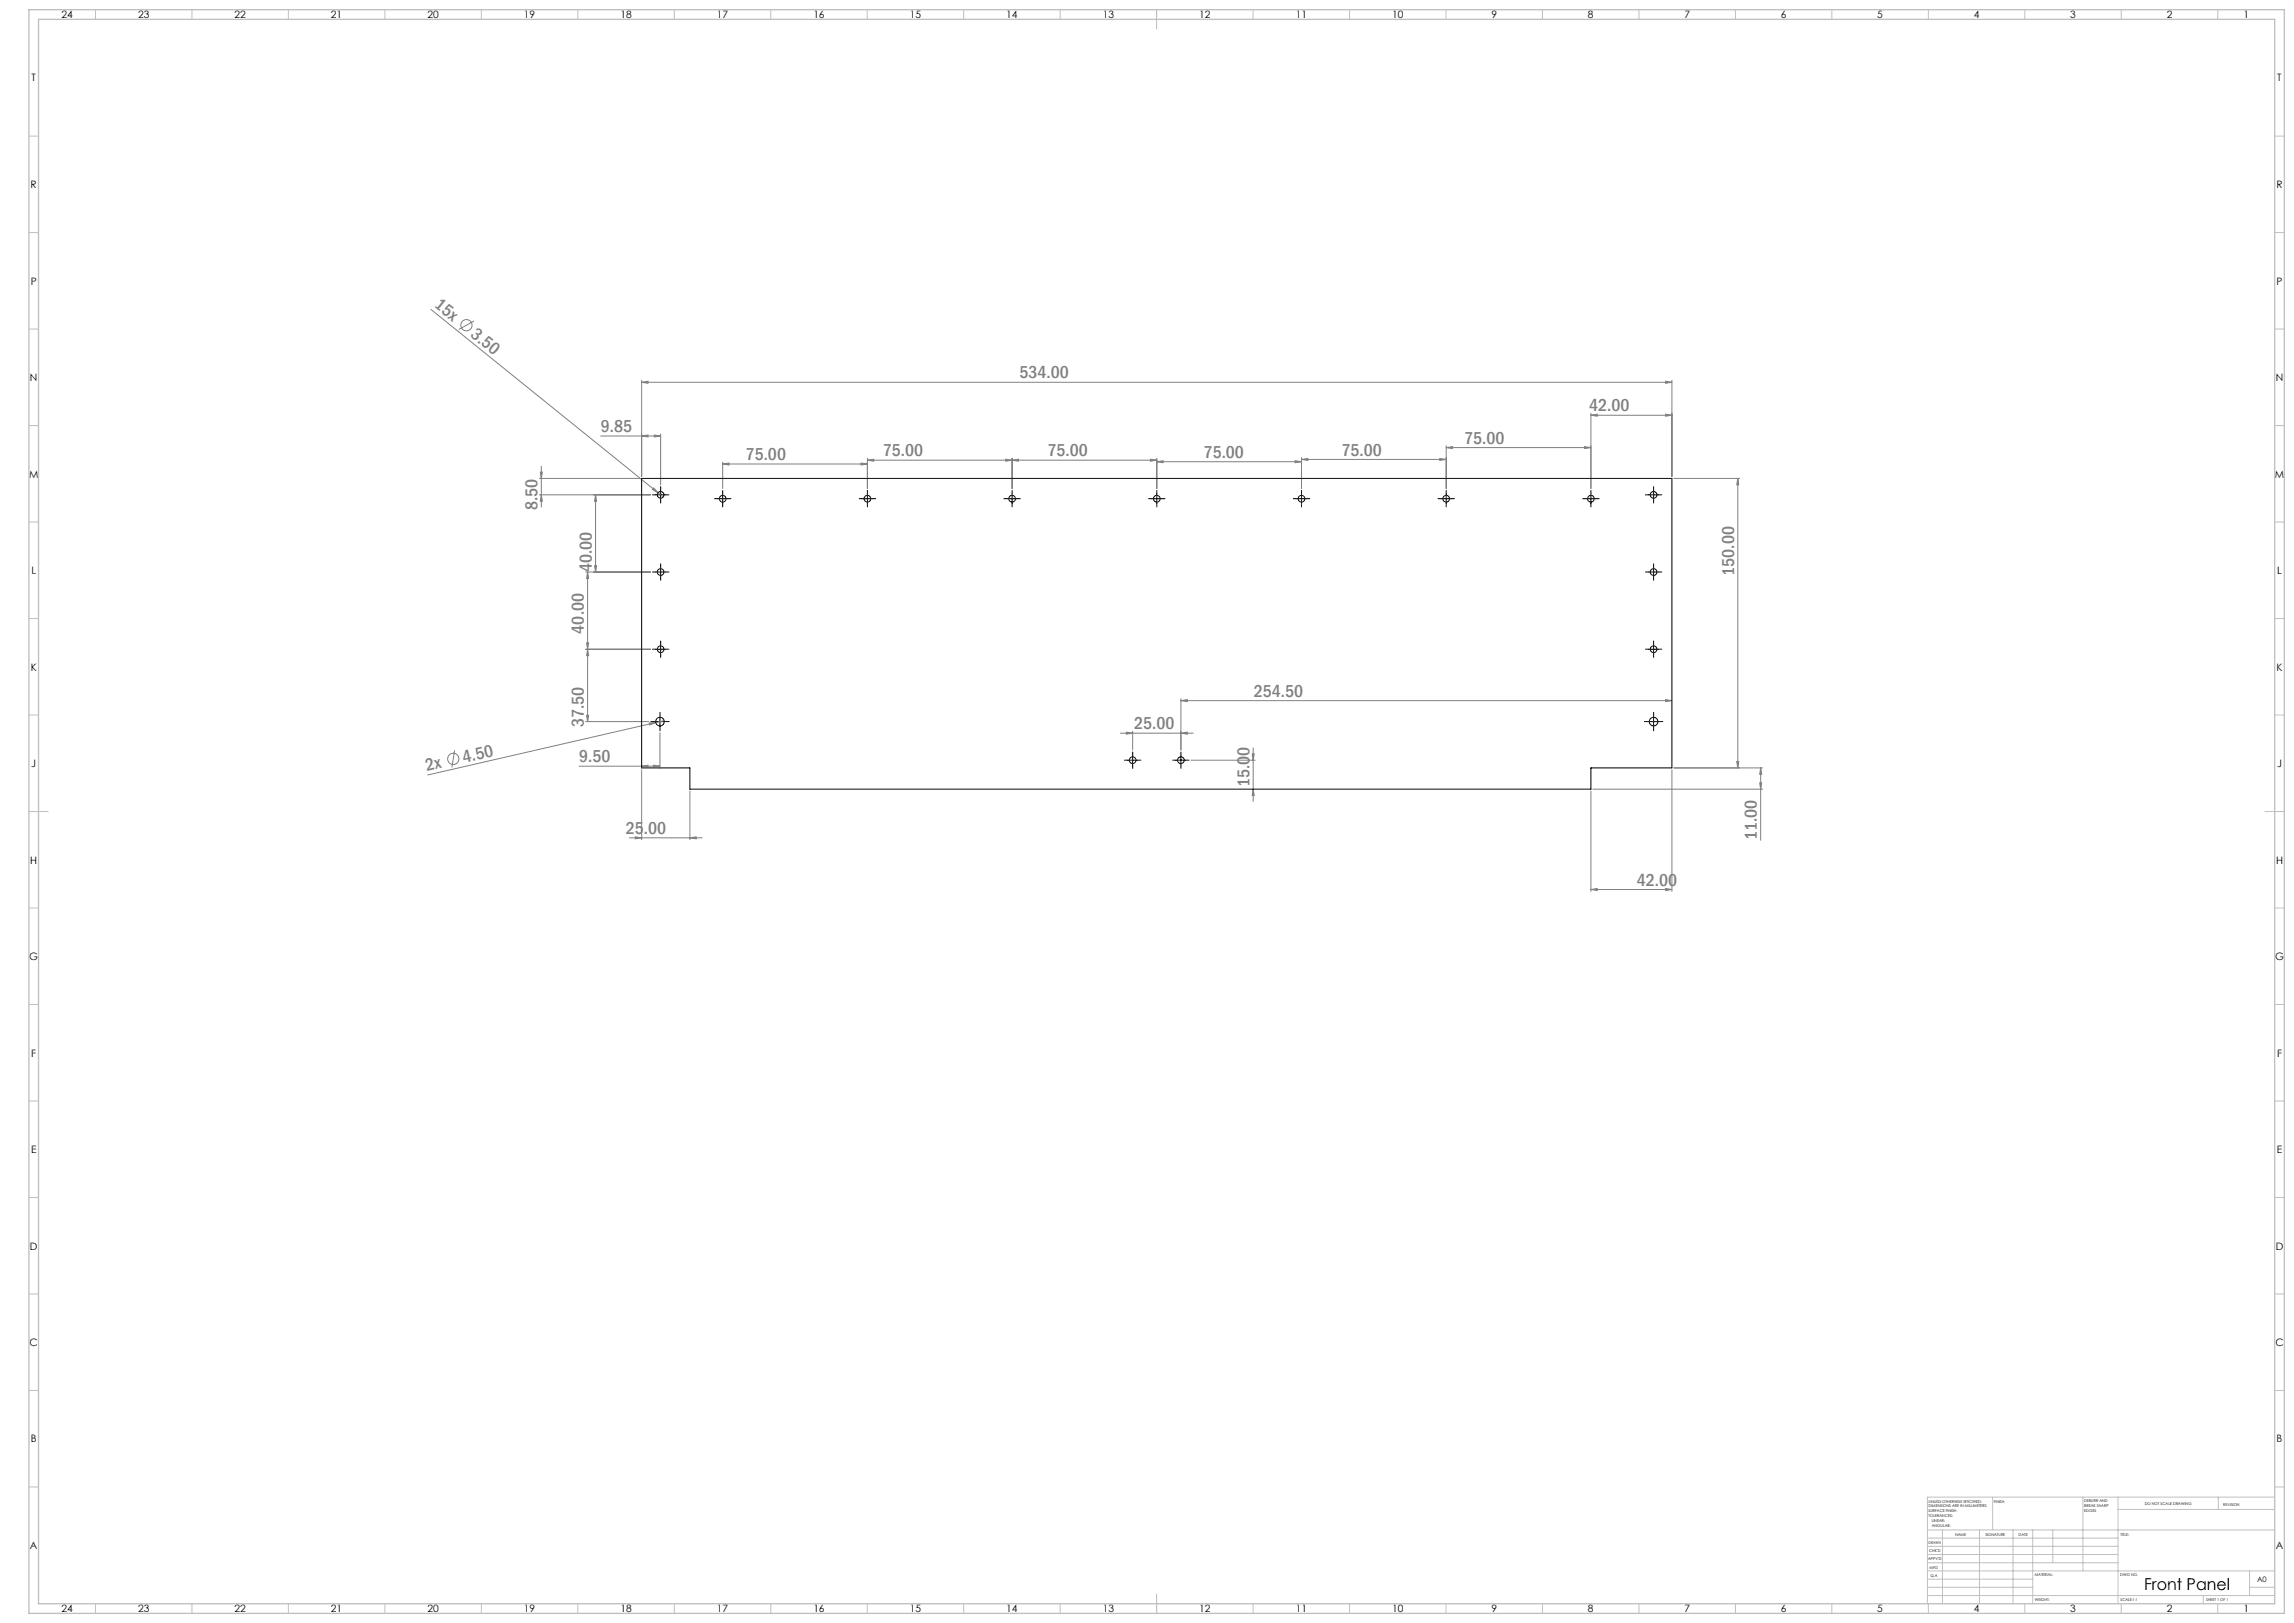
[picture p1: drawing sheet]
<svg xmlns="http://www.w3.org/2000/svg" width="1189mm" height="841mm" viewBox="0 0 1189 841" stroke-linecap="round" stroke-linejoin="round" font-family="sans-serif">
<defs><g id="words">
<g font-size="9.2" fill="#808080">
<text x="225" y="159" transform="rotate(39 225 159)">15x</text>
<text x="243" y="174" transform="rotate(39 243 174)">3.50</text>
<text x="528" y="196">534.00</text>
<text x="824" y="213">42.00</text>
<text x="311" y="224">9.85</text>
<text x="759" y="230">75.00</text>
<text x="386" y="238">75.00</text>
<text x="458" y="236">75.00</text>
<text x="543" y="236">75.00</text>
<text x="624" y="237">75.00</text>
<text x="695" y="236">75.00</text>
<text x="279" y="264" transform="rotate(-90 279 264)">8.50</text>
<text x="307" y="297" transform="rotate(-90 307 297)">40.00</text>
<text x="899" y="298" transform="rotate(-90 899 298)">150.00</text>
<text x="303" y="328" transform="rotate(-90 303 328)">40.00</text>
<text x="650" y="361">254.50</text>
<text x="303" y="377" transform="rotate(-90 303 377)">37.50</text>
<text x="588" y="378">25.00</text>
<text x="240" y="395" transform="rotate(-13 240 395)">4.50</text>
<text x="300" y="395">9.50</text>
<text x="221" y="400" transform="rotate(-13 221 400)">2x</text>
<text x="648" y="408" transform="rotate(-90 648 408)">15.00</text>
<text x="324" y="432">25.00</text>
<text x="911" y="435" transform="rotate(-90 911 435)">11.00</text>
<text x="848" y="459">42.00</text>
</g>
<text font-size="8.5" x="1111" y="824">Front Panel</text>
<g font-size="5.3">
<text x="32" y="9">24</text>
<text x="72" y="9">23</text>
<text x="122" y="9">22</text>
<text x="172" y="9">21</text>
<text x="222" y="9">20</text>
<text x="272" y="9">19</text>
<text x="322" y="9">18</text>
<text x="372" y="9">17</text>
<text x="422" y="9">16</text>
<text x="472" y="9">15</text>
<text x="522" y="9">14</text>
<text x="572" y="9">13</text>
<text x="622" y="9">12</text>
<text x="672" y="9">11</text>
<text x="722" y="9">10</text>
<text x="773" y="9">9</text>
<text x="823" y="9">8</text>
<text x="873" y="9">7</text>
<text x="923" y="9">6</text>
<text x="973" y="9">5</text>
<text x="1023" y="9">4</text>
<text x="1073" y="9">3</text>
<text x="1123" y="9">2</text>
<text x="1163" y="9">1</text>
<text x="16" y="42">T</text>
<text x="1180" y="42">T</text>
<text x="16" y="97">R</text>
<text x="1180" y="97">R</text>
<text x="16" y="148">P</text>
<text x="1180" y="148">P</text>
<text x="16" y="198">N</text>
<text x="1180" y="198">N</text>
<text x="15" y="247">M</text>
<text x="1179" y="247">M</text>
<text x="16" y="298">L</text>
<text x="1180" y="298">L</text>
<text x="16" y="347">K</text>
<text x="1180" y="347">K</text>
<text x="16" y="398">J</text>
<text x="1180" y="398">J</text>
<text x="16" y="448">H</text>
<text x="1180" y="448">H</text>
<text x="15" y="497">G</text>
<text x="1179" y="497">G</text>
<text x="16" y="548">F</text>
<text x="1180" y="548">F</text>
<text x="16" y="597">E</text>
<text x="1180" y="597">E</text>
<text x="16" y="648">D</text>
<text x="1180" y="648">D</text>
<text x="15" y="698">C</text>
<text x="1179" y="698">C</text>
<text x="16" y="747">B</text>
<text x="1180" y="747">B</text>
<text x="16" y="803">A</text>
<text x="1180" y="803">A</text>
<text x="32" y="835">24</text>
<text x="72" y="835">23</text>
<text x="122" y="835">22</text>
<text x="172" y="835">21</text>
<text x="222" y="835">20</text>
<text x="272" y="835">19</text>
<text x="322" y="835">18</text>
<text x="372" y="835">17</text>
<text x="422" y="835">16</text>
<text x="472" y="835">15</text>
<text x="522" y="835">14</text>
<text x="572" y="835">13</text>
<text x="622" y="835">12</text>
<text x="672" y="835">11</text>
<text x="722" y="835">10</text>
<text x="773" y="835">9</text>
<text x="823" y="835">8</text>
<text x="873" y="835">7</text>
<text x="923" y="835">6</text>
<text x="973" y="835">5</text>
<text x="1023" y="835">4</text>
<text x="1073" y="835">3</text>
<text x="1123" y="835">2</text>
<text x="1163" y="835">1</text>
</g>
<text font-size="3.9" x="1170" y="820">A0</text>
<g font-size="2">
<text x="1000" y="779">UNLESS OTHERWISE SPECIFIED:</text>
<text x="1033" y="779">FINISH:</text>
<text x="1080" y="778">DEBURR AND</text>
<text x="1112" y="780">DO NOT SCALE DRAWING</text>
<text x="1000" y="781">DIMENSIONS ARE IN MILLIMETERS</text>
<text x="1000" y="784">SURFACE FINISH:</text>
<text x="1080" y="781">BREAK SHARP</text>
<text x="1080" y="783">EDGES</text>
<text x="1152" y="780">REVISION</text>
<text x="1000" y="786">TOLERANCES:</text>
<text x="1001" y="789">LINEAR:</text>
<text x="1001" y="791">ANGULAR:</text>
<text x="1013" y="796">NAME</text>
<text x="1029" y="796">SIGNATURE</text>
<text x="1046" y="796">DATE</text>
<text x="1099" y="796">TITLE:</text>
<text x="1000" y="800">DRAWN</text>
<text x="999" y="808">APPV'D</text>
<text x="1000" y="804">CHK'D</text>
<text x="1000" y="813">MFG</text>
<text x="1001" y="817">Q.A</text>
<text x="1055" y="817">MATERIAL:</text>
<text x="1099" y="817">DWG NO.</text>
<text x="1055" y="830">WEIGHT:</text>
<text x="1099" y="830">SCALE:1:1</text>
<text x="1143" y="830">SHEET 1 OF 1</text>
</g>
</g></defs>
<g fill="none" stroke="#808080" stroke-width=".52">
<path d="M223 160l118 95M246 166l-8 5M333 198h3v1zM333 197v50M333 198h534M863 198h4l-4 1zM867 197v50M825 215h3v1zM825 214v39M825 215h42M863 215h4l-4 1zM311 226h31"/>
<path d="M333 226l3-1v1zM339 225l3 1h-3zM342 225v26M375 239v14M446 240h4l-4 1zM450 238h3v1zM450 238h150M450 237v16M521 238h4l-4 1zM525 238h3v1zM525 237v16M596 238h4l-4 1z"/>
<path d="M600 239h3v1zM600 237v16M600 239h75M671 239h4l-4 1zM675 238h3v1zM675 237v16M675 238h75M746 238h4l-4 1zM750 232l3-1v1zM750 231v22M750 232h75M821 231l4 1h-4z"/>
<path d="M280 248h52M280 256h57M280 245h1v3zM281 256v4h-1zM281 242v21M309 256v4h-1zM309 256v40M339 253l2 2-3-1zM341 255l3 3M375 240h3v1zM375 240h75M868 248h34"/>
<path d="M901 248v3h-1zM901 248v150M304 296h33M305 296v4h-1zM305 296v78M308 293h1v3zM304 336h33M304 333h1v3zM305 336v4h-1zM304 374h32M304 371h1v3zM337 375l3-1-3 2z"/>
<path d="M340 374l-118 28M342 380v18M344 373l-4 1M581 380h37M584 379l3 1h-3zM587 379v10M612 363h3v1zM612 362v27M612 363h255M612 380l3-1v1zM863 363h4l-4 1zM236 389l-2 9"/>
<path d="M300 397h42M333 397h3v1zM333 399v36M339 397h3l-3 1zM617 394h34M649 391h1v3zM650 388v27M867 399v63M868 398h46M900 395h1v3zM913 398v3h-1zM913 398v37"/>
<path d="M358 410v25M650 409v3h-1zM825 410v52M826 409h88M912 406h1v3zM326 434h38M329 434h4l-4 1zM358 434h3v1zM825 461l3-1v1zM825 461h42M863 460l4 1h-4z"/>
<circle cx="242" cy="169" r="2.9"/>
<circle cx="235" cy="393" r="2.9"/>
</g>
<g fill="none" stroke="#000" stroke-width=".52" stroke-dasharray="15.2 1.3 1.3 1.3">
<path d="M340 256h-2M342 254v-2M342 259v2M345 256h2M372 258h-2M375 256v-2M377 258h2M447 258h-2M450 256v-2M452 258h2M522 258h-2M525 256v-2"/>
<path d="M527 258h2M597 258h-2M600 256v-2M602 258h2M672 258h-2M675 256v-2M677 258h2M747 258h-2M750 256v-2M752 258h2M822 258h-2M825 256v-2"/>
<path d="M827 258h2M855 256h-2M857 254v-2M857 259v2M860 256h1M375 261v2M450 261v2M525 261v2M600 261v2M675 261v2M750 261v2M825 261v2"/>
<path d="M340 296h-2M342 294v-2M342 299v2M345 296h2M855 296h-2M857 294v-2M857 299v2M860 296h1M340 336h-2M342 334v-2M342 339v2M345 336h2"/>
<path d="M855 336h-2M857 334v-2M857 339v2M860 336h1M340 374h-3M342 371v-2M342 376v3M345 374h2M855 374h-3M857 371v-2M857 376v3M860 374h2"/>
<path d="M585 394h-2M587 391v-1M587 396v2M590 394h1M610 394h-2M612 391v-1M612 396v2M615 394h1"/>
</g>
<g fill="none" stroke="#000" stroke-width=".52">
<path d="M340 256h5M342 254v5M372 258h5M375 256v5M447 258h5M450 256v5M522 258h5M525 256v5M597 258h5M600 256v5M672 258h5M675 256v5"/>
<path d="M747 258h5M750 256v5M822 258h5M825 256v5M855 256h5M857 254v5M340 296h5M342 294v5M855 296h5M857 294v5M340 336h5M342 334v5"/>
<path d="M855 336h5M857 334v5M340 374h5M342 371v5M855 374h5M857 371v5M585 394h5M587 391v5M610 394h5M612 391v5"/>
</g>
<g fill="none" stroke="#c0c0c0" stroke-width=".52">
<path d="M49 5v5M99 5v5M149 5v5M199 5v5M249 5v5M299 5v5M349 5v5M399 5v5M449 5v5M499 5v5M549 5v5M599 5v10"/>
<path d="M649 5v5M699 5v5M749 5v5M799 5v5M849 5v5M899 5v5M949 5v5M999 5v5M1049 5v5M1099 5v5M1149 5v5M15 71h5"/>
<path d="M1179 71h5M15 121h5M1179 121h5M15 171h5M1179 171h5M15 221h5M1179 221h5M15 271h5M1179 271h5M15 321h5M1179 321h5M15 371h5"/>
<path d="M1179 371h5M15 421h10M1174 421h10M15 471h5M1179 471h5M15 521h5M1179 521h5M15 571h5M1179 571h5M15 621h5M1179 621h5M15 671h5"/>
<path d="M1179 671h5M15 721h5M1179 721h5M15 771h5M1033 776v17M1080 776v38M1098 776v55M1150 776v6M1179 771h5M1179 776h-180v55M999 793h180M999 797h99"/>
<path d="M1007 793v38M1026 793v38M1043 793v38M1054 793v38M1064 793v17M1098 782h81M999 810h99M999 806h99M999 801h99M999 818h55M999 814h180M1166 814v13"/>
<path d="M49 831v5M99 831v5M149 831v5M199 831v5M249 831v5M299 831v5M349 831v5M399 831v5M449 831v5M499 831v5M549 831v5M599 826v10"/>
<path d="M649 831v5M699 831v5M749 831v5M799 831v5M849 831v5M899 831v5M949 831v5M999 827h180M999 823h55M999 831v5M1049 831v5M1099 831v5"/>
<path d="M1142 827v4M1149 831v5M1166 823h13"/>
</g>
<path d="M15 5h1169v831h-1169zM20 10h1159v821h-1159z" fill="none" stroke="#c0c0c0" stroke-width=".7"/>
<g fill="#808080">
<path d="M339 253l2 2-3-1z"/>
<path d="M337 375l3-1-3 2z"/>
<path d="M863 198h4l-4 1zM333 198h3v1zM863 460l4 1h-4zM825 461l3-1v1zM358 434h3v1zM329 434h4l-4 1zM339 397h3l-3 1zM333 397h3v1zM339 225l3 1h-3zM333 226l3-1v1zM863 215h4l-4 1zM825 215h3v1zM863 363h4l-4 1zM612 363h3v1z"/>
<path d="M750 232l3-1v1zM821 231l4 1h-4zM675 238h3v1zM746 238h4l-4 1zM600 239h3v1zM671 239h4l-4 1zM525 238h3v1zM596 238h4l-4 1zM450 238h3v1zM521 238h4l-4 1zM375 240h3v1zM446 240h4l-4 1zM584 379l3 1h-3zM612 380l3-1v1z"/>
<path d="M900 395h1v3zM901 248v3h-1z"/>
<path d="M913 398v3h-1zM912 406h1v3zM280 245h1v3zM281 256v4h-1zM309 256v4h-1zM308 293h1v3zM305 296v4h-1zM304 333h1v3zM305 336v4h-1zM304 371h1v3zM649 391h1v3zM650 409v3h-1z"/>
</g>
<g fill="none" stroke="#000" stroke-width=".52">
<path d="M333 248h534v150h-42v11h-467v-11h-25z"/>
<circle cx="342" cy="256" r="1.8"/>
<circle cx="375" cy="258" r="1.8"/>
<circle cx="450" cy="258" r="1.8"/>
<circle cx="525" cy="258" r="1.8"/>
<circle cx="600" cy="258" r="1.8"/>
<circle cx="675" cy="258" r="1.8"/>
<circle cx="750" cy="258" r="1.7"/>
<circle cx="825" cy="258" r="1.7"/>
<circle cx="857" cy="256" r="1.8"/>
<circle cx="342" cy="296" r="1.8"/>
<circle cx="857" cy="296" r="1.8"/>
<circle cx="342" cy="336" r="1.8"/>
<circle cx="857" cy="336" r="1.8"/>
<circle cx="342" cy="374" r="2.3"/>
<circle cx="857" cy="374" r="2.3"/>
<circle cx="587" cy="394" r="1.8"/>
<circle cx="612" cy="394" r="1.8"/>
</g>
<use href="#words"/>
</svg>
